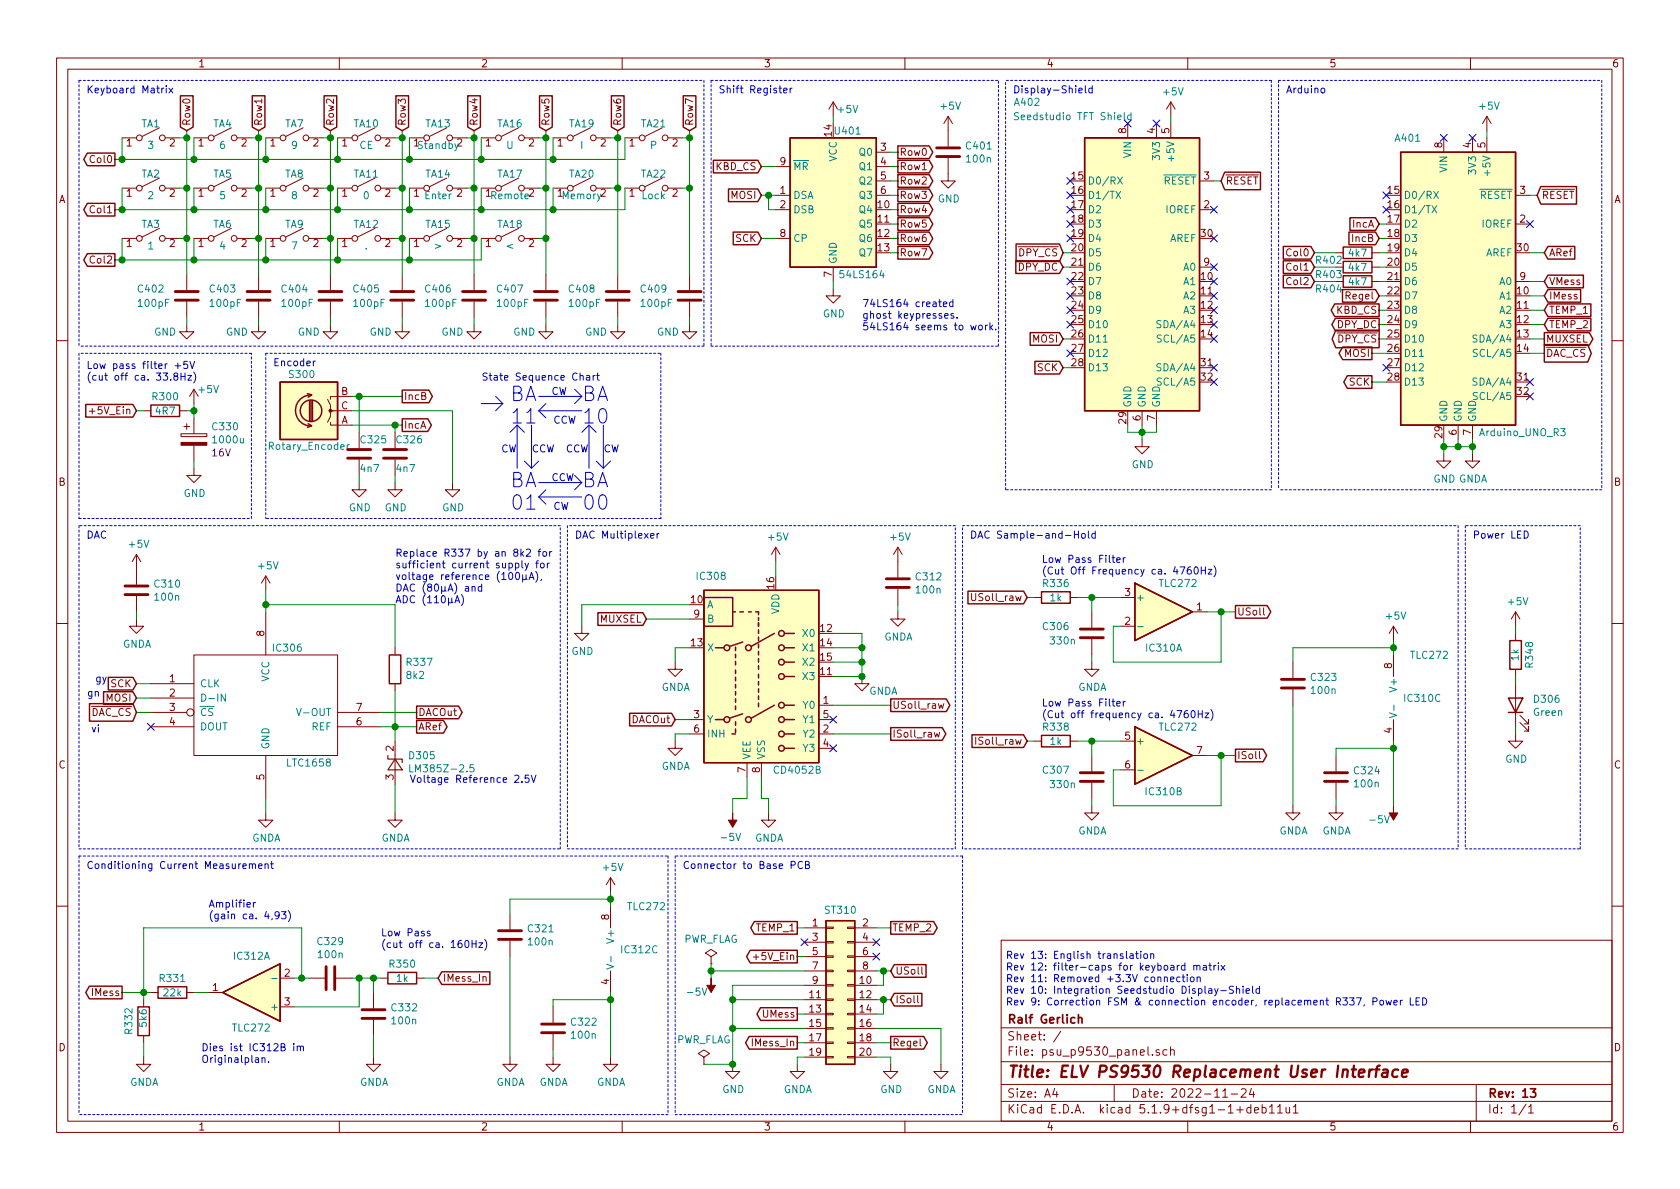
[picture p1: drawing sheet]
<svg xmlns="http://www.w3.org/2000/svg" width="297mm" height="210mm" viewBox="0 0 297 210" stroke-linecap="round" stroke-linejoin="round" font-family="sans-serif">
<defs><g id="words">
<g font-size="3.5" fill="#0000c2">
<text x="90.2" y="71">BA</text>
<text x="102.9" y="71">BA</text>
<text x="90.2" y="74.9">11</text>
<text x="102.9" y="74.9">10</text>
<text x="90.2" y="86.2">BA</text>
<text x="102.9" y="86.2">BA</text>
<text x="90.2" y="90.2">01</text>
<text x="102.9" y="90.2">00</text>
</g>
<text font-size="2.8" fill="#840000" x="178" y="190.5">Title: ELV PS9530 Replacement User Interface</text>
<g font-size="2.1" fill="#840000">
<text x="178" y="184">Sheet: /</text>
<text x="178" y="181">Ralf Gerlich</text>
<text x="178" y="186.7">File: psu_p9530_panel.sch</text>
<text x="178" y="196.9">KiCad E.D.A. kicad 5.1.9+dfsg1-1+deb11u1</text>
<text x="178" y="194.1">Size: A4</text>
<text x="200" y="194.1">Date: 2022-11-24</text>
<text x="263" y="194.1">Rev: 13</text>
<text x="263" y="196.9">Id: 1/1</text>
</g>
<g font-size="1.8" fill="#840000">
<text x="35" y="11.9">1</text>
<text x="85" y="11.9">2</text>
<text x="135" y="11.9">3</text>
<text x="185" y="11.9">4</text>
<text x="235" y="11.9">5</text>
<text x="285" y="11.9">6</text>
<text x="33.7" y="22.3" transform="rotate(-90 33.7 22.3)">Row0</text>
<text x="46.4" y="22.3" transform="rotate(-90 46.4 22.3)">Row1</text>
<text x="59.1" y="22.3" transform="rotate(-90 59.1 22.3)">Row2</text>
<text x="71.8" y="22.3" transform="rotate(-90 71.8 22.3)">Row3</text>
<text x="84.5" y="22.3" transform="rotate(-90 84.5 22.3)">Row4</text>
<text x="97.2" y="22.3" transform="rotate(-90 97.2 22.3)">Row5</text>
<text x="109.9" y="22.3" transform="rotate(-90 109.9 22.3)">Row6</text>
<text x="122.6" y="22.3" transform="rotate(-90 122.6 22.3)">Row7</text>
<text x="199.1" y="23.6" transform="rotate(-90 199.1 23.6)">8</text>
<text x="204.2" y="23.6" transform="rotate(-90 204.2 23.6)">4</text>
<text x="206.8" y="23.6" transform="rotate(-90 206.8 23.6)">5</text>
<text x="16.2" y="28.8">Col0</text>
<text x="22.4" y="25.9">1</text>
<text x="30" y="25.9">2</text>
<text x="35.1" y="25.9">1</text>
<text x="42.7" y="25.9">2</text>
<text x="47.8" y="25.9">1</text>
<text x="55.4" y="25.9">2</text>
<text x="60.5" y="25.9">1</text>
<text x="68.1" y="25.9">2</text>
<text x="85.9" y="25.9">1</text>
<text x="93.5" y="25.9">2</text>
<text x="98.6" y="25.9">1</text>
<text x="106.2" y="25.9">2</text>
<text x="111.3" y="25.9">1</text>
<text x="118.9" y="25.9">2</text>
<text x="137.9" y="29.2">9</text>
<text x="147.1" y="24.1" transform="rotate(-90 147.1 24.1)">14</text>
<text x="155.7" y="26.7">3</text>
<text x="155.7" y="29.2">4</text>
<text x="159" y="27.6">Row0</text>
<text x="255" y="26.1" transform="rotate(-90 255 26.1)">8</text>
<text x="260.1" y="26.1" transform="rotate(-90 260.1 26.1)">4</text>
<text x="262.6" y="26.1" transform="rotate(-90 262.6 26.1)">5</text>
<text x="10.4" y="35.9">A</text>
<text x="22.4" y="34.8">1</text>
<text x="30" y="34.8">2</text>
<text x="35.1" y="34.8">1</text>
<text x="42.7" y="34.8">2</text>
<text x="47.8" y="34.8">1</text>
<text x="55.4" y="34.8">2</text>
<text x="60.5" y="34.8">1</text>
<text x="68.1" y="34.8">2</text>
<text x="80.8" y="34.8">2</text>
<text x="111.3" y="34.8">1</text>
<text x="118.9" y="34.8">2</text>
<text x="126.6" y="30.1">KBD_CS</text>
<text x="129.3" y="35.2">MOSI</text>
<text x="137.9" y="34.3">1</text>
<text x="155.7" y="31.7">5</text>
<text x="155.7" y="34.3">6</text>
<text x="159" y="35.2">Row3</text>
<text x="159" y="32.6">Row2</text>
<text x="159" y="30.1">Row1</text>
<text x="189.5" y="31.7">15</text>
<text x="189.5" y="34.3">16</text>
<text x="212.9" y="31.7">3</text>
<text x="216.7" y="32.6">RESET</text>
<text x="245.4" y="34.3">15</text>
<text x="268.8" y="34.3">3</text>
<text x="272.6" y="35.2">RESET</text>
<text x="285.4" y="35.9">A</text>
<text x="16.2" y="37.7">Col1</text>
<text x="137.9" y="36.8">2</text>
<text x="137.9" y="41.9">8</text>
<text x="155.2" y="36.8">10</text>
<text x="155.2" y="39.4">11</text>
<text x="155.2" y="41.9">12</text>
<text x="159" y="40.3">Row5</text>
<text x="159" y="37.7">Row4</text>
<text x="189.5" y="36.8">17</text>
<text x="189.5" y="39.4">18</text>
<text x="189.5" y="41.9">19</text>
<text x="212.4" y="41.9">30</text>
<text x="212.9" y="36.8">2</text>
<text x="239.2" y="40.3">IncA</text>
<text x="245.4" y="36.8">16</text>
<text x="245.4" y="39.4">17</text>
<text x="245.4" y="41.9">18</text>
<text x="268.8" y="39.4">2</text>
<text x="16.2" y="46.6">Col2</text>
<text x="22.4" y="43.7">1</text>
<text x="30" y="43.7">2</text>
<text x="35.1" y="43.7">1</text>
<text x="42.7" y="43.7">2</text>
<text x="47.8" y="43.7">1</text>
<text x="55.4" y="43.7">2</text>
<text x="60.5" y="43.7">1</text>
<text x="68.1" y="43.7">2</text>
<text x="73.2" y="43.7">1</text>
<text x="80.8" y="43.7">2</text>
<text x="85.9" y="43.7">1</text>
<text x="93.5" y="43.7">2</text>
<text x="130.1" y="42.8">SCK</text>
<text x="155.2" y="44.4">13</text>
<text x="159" y="42.8">Row6</text>
<text x="159" y="45.3">Row7</text>
<text x="180" y="47.9">DPY_DC</text>
<text x="180.1" y="45.3">DPY_CS</text>
<text x="189.5" y="44.4">20</text>
<text x="189.5" y="47">21</text>
<text x="212.9" y="47">9</text>
<text x="227.8" y="45.3">Col0</text>
<text x="227.8" y="47.9">Col1</text>
<text x="239.2" y="42.8">IncB</text>
<text x="245.4" y="44.4">19</text>
<text x="245.4" y="47">20</text>
<text x="268.3" y="44.4">30</text>
<text x="273.8" y="45.3">ARef</text>
<text x="147.1" y="49" transform="rotate(-90 147.1 49)">7</text>
<text x="189.5" y="49.5">22</text>
<text x="189.5" y="52.1">23</text>
<text x="212.4" y="49.5">10</text>
<text x="212.4" y="52.1">11</text>
<text x="227.8" y="50.4">Col2</text>
<text x="238.2" y="53">Regel</text>
<text x="245.4" y="49.5">21</text>
<text x="245.4" y="52.1">22</text>
<text x="268.3" y="52.1">10</text>
<text x="268.8" y="49.5">9</text>
<text x="273.8" y="53">IMess</text>
<text x="273.8" y="50.4">VMess</text>
<text x="189.5" y="54.6">24</text>
<text x="189.5" y="57.1">25</text>
<text x="189.5" y="59.7">26</text>
<text x="212.4" y="54.6">12</text>
<text x="212.4" y="57.1">13</text>
<text x="212.4" y="59.7">14</text>
<text x="236.3" y="55.5">KBD_CS</text>
<text x="236.4" y="58">DPY_DC</text>
<text x="245.4" y="54.6">23</text>
<text x="245.4" y="57.1">24</text>
<text x="245.4" y="59.7">25</text>
<text x="268.3" y="54.6">11</text>
<text x="268.3" y="57.1">12</text>
<text x="268.3" y="59.7">13</text>
<text x="273.8" y="55.5">TEMP_1</text>
<text x="273.8" y="58">TEMP_2</text>
<text x="182.7" y="60.6">MOSI</text>
<text x="183.4" y="65.7">SCK</text>
<text x="189.5" y="62.2">27</text>
<text x="189.5" y="64.8">28</text>
<text x="212.4" y="64.8">31</text>
<text x="236.5" y="60.6">DPY_CS</text>
<text x="237.8" y="63.1">MOSI</text>
<text x="245.4" y="62.2">26</text>
<text x="245.4" y="64.8">27</text>
<text x="268.3" y="62.2">14</text>
<text x="273.3" y="63.1">DAC_CS</text>
<text x="273.3" y="60.6">MUXSEL</text>
<text x="60.3" y="69.8">B</text>
<text x="71.4" y="70.7">IncB</text>
<text x="212.4" y="67.3">32</text>
<text x="238.6" y="68.2">SCK</text>
<text x="245.4" y="67.3">28</text>
<text x="268.3" y="67.3">31</text>
<text x="268.3" y="69.8">32</text>
<text x="16.4" y="73.3">+5V_Ein</text>
<text x="60.3" y="74.9">A</text>
<text x="60.3" y="72.4">C</text>
<text x="71.4" y="75.8">IncA</text>
<text x="199.1" y="74.9" transform="rotate(-90 199.1 74.9)">29</text>
<text x="201.7" y="74.4" transform="rotate(-90 201.7 74.4)">6</text>
<text x="204.2" y="74.4" transform="rotate(-90 204.2 74.4)">7</text>
<text x="255" y="77.4" transform="rotate(-90 255 77.4)">29</text>
<text x="257.6" y="76.9" transform="rotate(-90 257.6 76.9)">6</text>
<text x="260.1" y="76.9" transform="rotate(-90 260.1 76.9)">7</text>
<text x="10.4" y="85.9">B</text>
<text x="285.4" y="85.9">B</text>
<text x="122.2" y="106.7">10</text>
<text x="136.9" y="104.1" transform="rotate(-90 136.9 104.1)">16</text>
<text x="172.3" y="106.3">USoll_raw</text>
<text x="198.9" y="105.4">3</text>
<text x="211.6" y="107.9">1</text>
<text x="46.7" y="112.5" transform="rotate(-90 46.7 112.5)">8</text>
<text x="106.1" y="110.1">MUXSEL</text>
<text x="122.7" y="109.2">9</text>
<text x="145.1" y="111.8">12</text>
<text x="198.9" y="110.5">2</text>
<text x="218.7" y="108.8">USoll</text>
<text x="122.2" y="114.3">13</text>
<text x="145.1" y="119.4">11</text>
<text x="145.1" y="114.3">14</text>
<text x="145.1" y="116.8">15</text>
<text x="246.1" y="118.2" transform="rotate(-90 246.1 118.2)">8</text>
<text x="18.8" y="124.1">MOSI</text>
<text x="19.6" y="121.5">SCK</text>
<text x="30" y="120.6">1</text>
<text x="30" y="123.2">2</text>
<text x="30" y="125.7">3</text>
<text x="63" y="125.7">7</text>
<text x="145.6" y="124.5">1</text>
<text x="157.7" y="125.3">USoll_raw</text>
<text x="16.1" y="126.6">DAC_CS</text>
<text x="30" y="128.3">4</text>
<text x="63" y="128.3">6</text>
<text x="73.9" y="126.6">DACOut</text>
<text x="73.9" y="129.2">ARef</text>
<text x="111.7" y="127.9">DACOut</text>
<text x="122.7" y="127">3</text>
<text x="122.7" y="129.5">6</text>
<text x="145.6" y="129.5">2</text>
<text x="145.6" y="127">5</text>
<text x="157.7" y="130.4">ISoll_raw</text>
<text x="173.1" y="131.7">ISoll_raw</text>
<text x="198.9" y="130.8">5</text>
<text x="246.1" y="129.6" transform="rotate(-90 246.1 129.6)">4</text>
<text x="10.4" y="135.9">C</text>
<text x="46.7" y="137.9" transform="rotate(-90 46.7 137.9)">5</text>
<text x="69.6" y="137.9" transform="rotate(-90 69.6 137.9)">3</text>
<text x="69.6" y="132.8" transform="rotate(-90 69.6 132.8)">2</text>
<text x="131.8" y="136.6" transform="rotate(-90 131.8 136.6)">7</text>
<text x="134.4" y="136.6" transform="rotate(-90 134.4 136.6)">8</text>
<text x="145.6" y="132.1">4</text>
<text x="198.9" y="135.9">6</text>
<text x="211.6" y="133.3">7</text>
<text x="218.7" y="134.2">ISoll</text>
<text x="285.4" y="135.9">C</text>
<text x="107.7" y="162.7" transform="rotate(-90 107.7 162.7)">8</text>
<text x="133.8" y="164.7">TEMP_1</text>
<text x="143.7" y="163.8">1</text>
<text x="143.7" y="166.4">3</text>
<text x="152.6" y="163.8">2</text>
<text x="152.6" y="166.4">4</text>
<text x="157.7" y="164.7">TEMP_2</text>
<text x="50.3" y="172.7">2</text>
<text x="78.3" y="173.6">IMess_In</text>
<text x="133.8" y="169.8">+5V_Ein</text>
<text x="143.7" y="168.9">5</text>
<text x="143.7" y="171.4">7</text>
<text x="143.7" y="174">9</text>
<text x="152.1" y="174">10</text>
<text x="152.6" y="168.9">6</text>
<text x="152.6" y="171.4">8</text>
<text x="158.3" y="172.3">USoll</text>
<text x="16.4" y="176.1">IMess</text>
<text x="37.6" y="175.3">1</text>
<text x="50.3" y="177.8">3</text>
<text x="107.7" y="174.1" transform="rotate(-90 107.7 174.1)">4</text>
<text x="135" y="180">UMess</text>
<text x="143.2" y="176.5">11</text>
<text x="143.2" y="179.1">13</text>
<text x="152.1" y="176.5">12</text>
<text x="152.1" y="179.1">14</text>
<text x="158.3" y="177.4">ISoll</text>
<text x="10.4" y="185.9">D</text>
<text x="133.2" y="185">IMess_In</text>
<text x="143.2" y="181.6">15</text>
<text x="143.2" y="184.1">17</text>
<text x="152.1" y="181.6">16</text>
<text x="152.1" y="184.1">18</text>
<text x="157.7" y="185">Regel</text>
<text x="285.4" y="185.9">D</text>
<text x="143.2" y="186.7">19</text>
<text x="152.1" y="186.7">20</text>
<text x="35" y="199.9">1</text>
<text x="85" y="199.9">2</text>
<text x="135" y="199.9">3</text>
<text x="185" y="199.9">4</text>
<text x="235" y="199.9">5</text>
<text x="285" y="199.9">6</text>
</g>
<g font-size="1.8" fill="#0000c2">
<text x="15.2" y="16.5">Keyboard Matrix</text>
<text x="127" y="16.5">Shift Register</text>
<text x="179.1" y="16.5">Display-Shield</text>
<text x="227.3" y="16.5">Arduino</text>
<text x="152.4" y="54.3">74LS164 created</text>
<text x="152.4" y="56.4">ghost keypresses.</text>
<text x="152.4" y="58.4">54LS164 seems to work.</text>
<text x="15.2" y="65.2">Low pass filter +5V</text>
<text x="48.3" y="64.8">Encoder</text>
<text x="15.2" y="67.3">(cut off ca. 33.8Hz)</text>
<text x="85.1" y="67.3">State Sequence Chart</text>
<text x="97.4" y="69.8">CW</text>
<text x="97.8" y="74.9">CCW</text>
<text x="88.5" y="80">CW</text>
<text x="94" y="80">CCW</text>
<text x="99.9" y="80">CCW</text>
<text x="106.7" y="80">CW</text>
<text x="97.4" y="85.1">CCW</text>
<text x="15.2" y="95.2">DAC</text>
<text x="97.8" y="90.2">CW</text>
<text x="101.6" y="95.2">DAC Multiplexer</text>
<text x="171.4" y="95.2">DAC Sample-and-Hold</text>
<text x="260.3" y="95.2">Power LED</text>
<text x="69.8" y="98.4">Replace R337 by an 8k2 for</text>
<text x="69.8" y="100.5">sufficient current supply for</text>
<text x="184.1" y="99.5">Low Pass Filter</text>
<text x="184.1" y="101.6">(Cut Off Frequency ca. 4760Hz)</text>
<text x="69.8" y="102.6">voltage reference (100µA),</text>
<text x="69.8" y="104.6">DAC (80µA) and</text>
<text x="69.8" y="106.7">ADC (110µA)</text>
<text x="15.6" y="123.2">gn</text>
<text x="17" y="120.6">gy</text>
<text x="184.1" y="124.9">Low Pass Filter</text>
<text x="16.3" y="129.5">vi</text>
<text x="184.1" y="127">(Cut off frequency ca. 4760Hz)</text>
<text x="72.4" y="138.4">Voltage Reference 2.5V</text>
<text x="15.2" y="153.7">Conditioning Current Measurement</text>
<text x="120.6" y="153.7">Connector to Base PCB</text>
<text x="36.8" y="160.5">Amplifier</text>
<text x="36.8" y="162.6">(gain ca. 4,93)</text>
<text x="67.3" y="165.6">Low Pass</text>
<text x="67.3" y="167.6">(cut off ca. 160Hz)</text>
<text x="177.8" y="169.6">Rev 13: English translation</text>
<text x="177.8" y="171.6">Rev 12: filter-caps for keyboard matrix</text>
<text x="177.8" y="173.7">Rev 11: Removed +3.3V connection</text>
<text x="177.8" y="175.7">Rev 10: Integration Seedstudio Display-Shield</text>
<text x="177.8" y="177.8">Rev 9: Correction FSM &amp; connection encoder, replacement R337, Power LED</text>
<text x="35.6" y="185.9">Dies ist IC312B im</text>
<text x="35.6" y="188">Originalplan.</text>
</g>
<g font-size="1.8" fill="#008484">
<text x="205.8" y="16.9">+5V</text>
<text x="25" y="22.5">TA1</text>
<text x="37.7" y="22.5">TA4</text>
<text x="50.4" y="22.5">TA7</text>
<text x="62.6" y="22.5">TA10</text>
<text x="75.3" y="22.5">TA13</text>
<text x="88" y="22.5">TA16</text>
<text x="100.7" y="22.5">TA19</text>
<text x="113.4" y="22.5">TA21</text>
<text x="147.8" y="23.8">U401</text>
<text x="148.3" y="20">+5V</text>
<text x="166.4" y="19.4">+5V</text>
<text x="179.5" y="18.7">A402</text>
<text x="180.2" y="21.3">Seedstudio TFT Shield</text>
<text x="261.7" y="19.4">+5V</text>
<text x="26.2" y="26.3">3</text>
<text x="38.9" y="26.3">6</text>
<text x="51.6" y="26.3">9</text>
<text x="63.6" y="26.3">CE</text>
<text x="73.2" y="25.9">1Standby 2</text>
<text x="89.5" y="26.3">U</text>
<text x="102.6" y="26.3">I</text>
<text x="115" y="26.3">P</text>
<text x="148" y="28.6" transform="rotate(-90 148 28.6)">VCC</text>
<text x="152.1" y="27.6">Q0</text>
<text x="171" y="26.4">C401</text>
<text x="171" y="28.7">100n</text>
<text x="200" y="27.8" transform="rotate(-90 200 27.8)">VIN</text>
<text x="205.1" y="28" transform="rotate(-90 205.1 28)">3V3</text>
<text x="207.6" y="28.1" transform="rotate(-90 207.6 28.1)">+5V</text>
<text x="246.8" y="25.1">A401</text>
<text x="25" y="31.4">TA2</text>
<text x="26.2" y="35.2">2</text>
<text x="37.7" y="31.4">TA5</text>
<text x="38.9" y="35.2">5</text>
<text x="50.4" y="31.4">TA8</text>
<text x="51.6" y="35.2">8</text>
<text x="62.6" y="31.4">TA11</text>
<text x="64.3" y="35.2">0</text>
<text x="73.2" y="34.8">1 Enter</text>
<text x="75.3" y="31.4">TA14</text>
<text x="85.9" y="34.8">1Remote 2</text>
<text x="88" y="31.4">TA17</text>
<text x="98.6" y="34.8">1Memory 2</text>
<text x="100.7" y="31.4">TA20</text>
<text x="113.4" y="31.4">TA22</text>
<text x="113.5" y="35.2">Lock</text>
<text x="140.2" y="35.2">DSA</text>
<text x="140.2" y="30.1">MR</text>
<text x="152.1" y="30.1">Q1</text>
<text x="152.1" y="32.6">Q2</text>
<text x="152.1" y="35.2">Q3</text>
<text x="165.8" y="35.8">GND</text>
<text x="192.3" y="32.6">D0/RX</text>
<text x="192.3" y="35.2">D1/TX</text>
<text x="205.7" y="32.6">RESET</text>
<text x="248.2" y="35.2">D0/RX</text>
<text x="255.9" y="30.4" transform="rotate(-90 255.9 30.4)">VIN</text>
<text x="261" y="30.6" transform="rotate(-90 261 30.6)">3V3</text>
<text x="261.6" y="35.2">RESET</text>
<text x="263.5" y="30.6" transform="rotate(-90 263.5 30.6)">+5V</text>
<text x="25" y="40.3">TA3</text>
<text x="37.7" y="40.3">TA6</text>
<text x="50.4" y="40.3">TA9</text>
<text x="62.6" y="40.3">TA12</text>
<text x="75.3" y="40.3">TA15</text>
<text x="88" y="40.3">TA18</text>
<text x="140.2" y="37.7">DSB</text>
<text x="152.1" y="37.7">Q4</text>
<text x="152.1" y="40.3">Q5</text>
<text x="192.3" y="37.7">D2</text>
<text x="192.3" y="40.3">D3</text>
<text x="206.2" y="37.7">IOREF</text>
<text x="248.2" y="37.7">D1/TX</text>
<text x="248.2" y="40.3">D2</text>
<text x="262.1" y="40.3">IOREF</text>
<text x="26.2" y="44.1">1</text>
<text x="38.9" y="44.1">4</text>
<text x="51.6" y="44.1">7</text>
<text x="64.5" y="44.1">.</text>
<text x="77" y="44.1">&gt;</text>
<text x="89.7" y="44.1">&lt;</text>
<text x="140.2" y="42.8">CP</text>
<text x="148" y="46.7" transform="rotate(-90 148 46.7)">GND</text>
<text x="152.1" y="42.8">Q6</text>
<text x="152.1" y="45.3">Q7</text>
<text x="192.3" y="42.8">D4</text>
<text x="192.3" y="45.3">D5</text>
<text x="192.3" y="47.9">D6</text>
<text x="206.8" y="42.8">AREF</text>
<text x="209.3" y="47.9">A0</text>
<text x="232.8" y="46.7">R402</text>
<text x="238.6" y="47.9">4k7</text>
<text x="238.6" y="45.4">4k7</text>
<text x="248.2" y="42.8">D3</text>
<text x="248.2" y="45.3">D4</text>
<text x="248.2" y="47.9">D5</text>
<text x="262.6" y="45.3">AREF</text>
<text x="24.5" y="51.7">C402</text>
<text x="37.2" y="51.7">C403</text>
<text x="49.9" y="51.7">C404</text>
<text x="62.6" y="51.7">C405</text>
<text x="75.3" y="51.7">C406</text>
<text x="88" y="51.7">C407</text>
<text x="100.7" y="51.7">C408</text>
<text x="113.4" y="51.7">C409</text>
<text x="148.8" y="49.2">54LS164</text>
<text x="192.3" y="50.4">D7</text>
<text x="192.3" y="53">D8</text>
<text x="209.3" y="50.4">A1</text>
<text x="209.3" y="53">A2</text>
<text x="232.8" y="51.7">R404</text>
<text x="232.8" y="49.2">R403</text>
<text x="238.6" y="50.5">4k7</text>
<text x="248.2" y="50.4">D6</text>
<text x="248.2" y="53">D7</text>
<text x="265.2" y="53">A1</text>
<text x="265.2" y="50.4">A0</text>
<text x="24.6" y="54.3">100pF</text>
<text x="27.3" y="59.4">GND</text>
<text x="37.3" y="54.3">100pF</text>
<text x="40" y="59.4">GND</text>
<text x="50" y="54.3">100pF</text>
<text x="52.7" y="59.4">GND</text>
<text x="62.7" y="54.3">100pF</text>
<text x="65.4" y="59.4">GND</text>
<text x="75.4" y="54.3">100pF</text>
<text x="78.1" y="59.4">GND</text>
<text x="88.1" y="54.3">100pF</text>
<text x="90.8" y="59.4">GND</text>
<text x="100.8" y="54.3">100pF</text>
<text x="103.5" y="59.4">GND</text>
<text x="113.5" y="54.3">100pF</text>
<text x="116.2" y="59.4">GND</text>
<text x="145.5" y="56.1">GND</text>
<text x="192.3" y="55.5">D9</text>
<text x="192.3" y="58">D10</text>
<text x="205.1" y="58">SDA/A4</text>
<text x="209.3" y="55.5">A3</text>
<text x="248.2" y="55.5">D8</text>
<text x="248.2" y="58">D9</text>
<text x="265.2" y="55.5">A2</text>
<text x="265.2" y="58">A3</text>
<text x="192.3" y="60.6">D11</text>
<text x="192.3" y="63.1">D12</text>
<text x="192.3" y="65.7">D13</text>
<text x="205.1" y="65.7">SDA/A4</text>
<text x="205.3" y="60.6">SCL/A5</text>
<text x="248.2" y="60.6">D10</text>
<text x="248.2" y="63.1">D11</text>
<text x="248.2" y="65.7">D12</text>
<text x="261" y="60.6">SDA/A4</text>
<text x="261.2" y="63.1">SCL/A5</text>
<text x="27.1" y="70.8">R300</text>
<text x="35.2" y="69.5">+5V</text>
<text x="51.3" y="66.8">S300</text>
<text x="205.3" y="68.2">SCL/A5</text>
<text x="248.2" y="68.2">D13</text>
<text x="261" y="68.2">SDA/A4</text>
<text x="261.2" y="70.7">SCL/A5</text>
<text x="27.6" y="73.3">4R7</text>
<text x="37.7" y="76.1">C330</text>
<text x="200" y="72.1" transform="rotate(-90 200 72.1)">GND</text>
<text x="202.6" y="72.1" transform="rotate(-90 202.6 72.1)">GND</text>
<text x="205.1" y="72.1" transform="rotate(-90 205.1 72.1)">GND</text>
<text x="255.9" y="74.7" transform="rotate(-90 255.9 74.7)">GND</text>
<text x="258.4" y="74.7" transform="rotate(-90 258.4 74.7)">GND</text>
<text x="261" y="74.7" transform="rotate(-90 261 74.7)">GND</text>
<text x="261.8" y="77.1">Arduino_UNO_R3</text>
<text x="37.9" y="78.4">1000u</text>
<text x="47.8" y="79.5">Rotary_Encoder</text>
<text x="63.8" y="83.5">4n7</text>
<text x="63.9" y="78.4">C325</text>
<text x="70.2" y="83.5">4n7</text>
<text x="70.3" y="78.4">C326</text>
<text x="200.1" y="82.8">GND</text>
<text x="32.5" y="87.9">GND</text>
<text x="253.4" y="85.3">GND GNDA</text>
<text x="61.7" y="90.4">GND</text>
<text x="68" y="90.4">GND</text>
<text x="78.2" y="90.4">GND</text>
<text x="135.9" y="95.6">+5V</text>
<text x="157.5" y="95.6">+5V</text>
<text x="22.9" y="96.9">+5V</text>
<text x="45.8" y="100.7">+5V</text>
<text x="27.5" y="103.9">C310</text>
<text x="27.5" y="106.2">100n</text>
<text x="123.4" y="102.5">IC308</text>
<text x="125" y="107.6">A</text>
<text x="162.1" y="102.6">C312</text>
<text x="162.1" y="104.9">100n</text>
<text x="184.6" y="103.8">R336</text>
<text x="185.7" y="106.3">1k</text>
<text x="200.8" y="106.3">+</text>
<text x="205.1" y="103.8">TLC272</text>
<text x="266.8" y="107">+5V</text>
<text x="125" y="110.1">B</text>
<text x="137.8" y="108.6" transform="rotate(-90 137.8 108.6)">VDD</text>
<text x="142.1" y="112.6">X0</text>
<text x="156.3" y="113.3">GNDA</text>
<text x="184.6" y="111.4">C306</text>
<text x="185.9" y="114">330n</text>
<text x="245.2" y="109.6">+5V</text>
<text x="21.7" y="114.5">GNDA</text>
<text x="48.4" y="115.2">IC306</text>
<text x="72" y="117.7">R337</text>
<text x="101" y="115.8">GND</text>
<text x="125" y="115.2">X</text>
<text x="142.1" y="115.2">X1</text>
<text x="142.1" y="117.7">X2</text>
<text x="202.7" y="115.2">IC310A</text>
<text x="249.5" y="116.5">TLC272</text>
<text x="268.5" y="116.8" transform="rotate(-90 268.5 116.8)">1k</text>
<text x="271.1" y="117.9" transform="rotate(-90 271.1 117.9)">R348</text>
<text x="35.3" y="121.5">CLK</text>
<text x="35.3" y="124.1">D-IN</text>
<text x="47.6" y="120.6" transform="rotate(-90 47.6 120.6)">VCC</text>
<text x="72" y="120.1">8k2</text>
<text x="116.9" y="122.2">GNDA</text>
<text x="142.1" y="125.3">Y0</text>
<text x="142.1" y="120.3">X3</text>
<text x="153.6" y="122.9">GNDA</text>
<text x="190.6" y="122.2">GNDA</text>
<text x="231.9" y="120.4">C323</text>
<text x="232" y="122.7">100n</text>
<text x="247" y="122" transform="rotate(-90 247 122)">V+</text>
<text x="248.5" y="124.1">IC310C</text>
<text x="271.4" y="124.3">D306</text>
<text x="35.3" y="126.6">CS</text>
<text x="35.3" y="129.2">DOUT</text>
<text x="53.2" y="126.6">V-OUT</text>
<text x="55.1" y="129.2">REF</text>
<text x="125" y="127.9">Y</text>
<text x="125" y="130.4">INH</text>
<text x="142.1" y="130.4">Y2</text>
<text x="142.1" y="127.9">Y1</text>
<text x="184.6" y="129.2">R338</text>
<text x="185.7" y="131.7">1k</text>
<text x="200.8" y="131.7">+</text>
<text x="205.1" y="129.2">TLC272</text>
<text x="271.2" y="126.6">Green</text>
<text x="47.6" y="132.6" transform="rotate(-90 47.6 132.6)">GND</text>
<text x="50.9" y="135.6">LTC1658</text>
<text x="72.5" y="134.3">D305</text>
<text x="73.3" y="136.6">LM385Z-2.5</text>
<text x="116.9" y="136.1">GNDA</text>
<text x="132.7" y="134.4" transform="rotate(-90 132.7 134.4)">VEE</text>
<text x="135.3" y="134.4" transform="rotate(-90 135.3 134.4)">VSS</text>
<text x="137.1" y="136.8">CD4052B</text>
<text x="142.1" y="133">Y3</text>
<text x="184.6" y="136.8">C307</text>
<text x="239.5" y="136.9">C324</text>
<text x="266.1" y="134.9">GND</text>
<text x="185.9" y="139.4">330n</text>
<text x="202.7" y="140.6">IC310B</text>
<text x="239.6" y="139.2">100n</text>
<text x="44.5" y="148.8">GNDA</text>
<text x="67.4" y="148.8">GNDA</text>
<text x="127.8" y="148.7">-5V</text>
<text x="133.4" y="148.8">GNDA</text>
<text x="190.6" y="147.6">GNDA</text>
<text x="226.1" y="147.6">GNDA</text>
<text x="233.8" y="147.6">GNDA</text>
<text x="242.5" y="145.6">-5V</text>
<text x="106.7" y="154">+5V</text>
<text x="111.1" y="161">TLC272</text>
<text x="146" y="161.6">ST310</text>
<text x="56.3" y="167.1">C329</text>
<text x="93.5" y="164.9">C321</text>
<text x="93.5" y="167.2">100n</text>
<text x="108.6" y="166.4" transform="rotate(-90 108.6 166.4)">V+</text>
<text x="120.8" y="166.7">PWR_FLAG</text>
<text x="28.4" y="173.7">R331</text>
<text x="41.5" y="169.7">IC312A</text>
<text x="56.4" y="169.4">100n</text>
<text x="69" y="171.1">R350</text>
<text x="70.2" y="173.7">1k</text>
<text x="110" y="168.6">IC312C</text>
<text x="29" y="176.2">22k</text>
<text x="48.4" y="178.7">+</text>
<text x="69.4" y="178.8">C332</text>
<text x="121.8" y="176.1">-5V</text>
<text x="23.4" y="182.7" transform="rotate(-90 23.4 182.7)">R332</text>
<text x="26" y="181.5" transform="rotate(-90 26 181.5)">5k6</text>
<text x="41.2" y="182.4">TLC272</text>
<text x="69.4" y="181.1">100n</text>
<text x="101.1" y="181.4">C322</text>
<text x="101.2" y="183.7">100n</text>
<text x="119.5" y="184.5">PWR_FLAG</text>
<text x="22.9" y="192">GNDA</text>
<text x="63.6" y="192">GNDA</text>
<text x="87.7" y="192">GNDA</text>
<text x="95.3" y="192">GNDA</text>
<text x="105.5" y="192">GNDA</text>
<text x="127.7" y="193.3">GND</text>
<text x="138.5" y="193.3">GNDA</text>
<text x="155.7" y="193.3">GND</text>
<text x="163.9" y="193.3">GNDA</text>
</g>
<text font-size="1.8" fill="#840084" x="37.5" y="80.7">16V</text>
</g></defs>
<g fill="none" stroke="#840000" stroke-width=".18">
<path d="M10 10.3h277v189.9h-277zM12 12.2h273v186.1h-273zM46.3 17.5v.7M60 10.3v1.9M110 10.3v1.9M147.3 18v2.6M147.3 18l-.7 1.3M147.3 18l.8 1.3M160 10.3v1.9M207 18l-.8 1.3M207 18v2.6M207 18l.8 1.3"/>
<path d="M210 10.3v1.9M260 10.3v1.9M21.6 24.4h2.5M21.6 33.3h2.5M28.2 31.5l-3.1 1.5M28.2 22.6l-3.1 1.5M29.2 24.4h2.5M29.2 33.3h2.5M34.3 24.4h2.5M34.3 33.3h2.5M40.9 31.5l-3.1 1.5M40.9 22.6l-3.1 1.5"/>
<path d="M41.9 24.4h2.5M41.9 33.3h2.5M47 24.4h2.5M47 33.3h2.5M53.6 31.5l-3.1 1.5M53.6 22.6l-3.1 1.5M54.6 24.4h2.5M54.6 33.3h2.5M59.7 24.4h2.5M59.7 33.3h2.5M66.3 31.5l-3.1 1.5M66.3 22.6l-3.1 1.5"/>
<path d="M67.3 24.4h2.5M67.3 33.3h2.5M72.4 24.4h2.5M72.4 33.3h2.5M79 22.6l-3.1 1.5M79 31.5l-3.1 1.5M80 24.4h2.5M80 33.3h2.5M85.1 24.4h2.5M85.1 33.3h2.5M91.7 22.6l-3.1 1.5M91.7 31.5l-3.1 1.5"/>
<path d="M92.7 24.4h2.5M92.7 33.3h2.5M97.8 24.4h2.5M97.8 33.3h2.5M104.4 22.6l-3.1 1.5M104.4 31.5l-3.1 1.5M105.4 24.4h2.5M105.4 33.3h2.5M110.5 24.4h2.5M110.5 33.3h2.5M117.1 22.6l-3.1 1.5M117.1 31.5l-3.1 1.5"/>
<path d="M118.1 24.4h2.5M118.1 33.3h2.5M137.2 34.5h2.5M137.2 37.1h2.5M137.2 29.5h2.5M154.9 34.5h2.6M154.9 26.9h2.6M154.9 29.5h2.6M154.9 32h2.6M167.6 27.9v4.1h1.3l-1.3 1.3-1.2-1.3h1.2M167.6 20.6l-.7 1.2M167.6 20.6v5.3"/>
<path d="M167.6 20.6l.8 1.2M199.4 21.8v2.6M204.5 21.8v2.6M207 21.8v2.6M212.1 37.1h2.5M212.1 32h2.5M255.3 24.4v2.5M260.3 24.4v2.5M262.9 20.6v2.5M262.9 24.4v2.5M262.9 20.6l-.8 1.2M262.9 20.6l.8 1.2"/>
<path d="M268 39.6h2.5M268 34.5h2.5M21.6 42.2h2.5M28.2 40.4l-3.1 1.5M29.2 42.2h2.5M33 57.4v1.3h1.3l-1.3 1.2-1.3-1.2h1.3M33 48.5v2.8M33 53.3v2.8M34.3 42.2h2.5M40.9 40.4l-3.1 1.5M41.9 42.2h2.5M45.7 57.4v1.3h1.3l-1.3 1.2-1.3-1.2h1.3"/>
<path d="M45.7 48.5v2.8M45.7 53.3v2.8M47 42.2h2.5M53.6 40.4l-3.1 1.5M54.6 42.2h2.5M58.4 57.4v1.3h1.3l-1.3 1.2-1.3-1.2h1.3M58.4 48.5v2.8M58.4 53.3v2.8M59.7 42.2h2.5M66.3 40.4l-3.1 1.5M67.3 42.2h2.5M71.1 57.4v1.3h1.3l-1.3 1.2-1.3-1.2h1.3"/>
<path d="M71.1 48.5v2.8M71.1 53.3v2.8M72.4 42.2h2.5M79 40.4l-3.1 1.5M80 42.2h2.5M83.8 57.4v1.3h1.3l-1.3 1.2-1.3-1.2h1.3M83.8 48.5v2.8M83.8 53.3v2.8M85.1 42.2h2.5M91.7 40.4l-3.1 1.5M92.7 42.2h2.5M96.5 57.4v1.3h1.3l-1.3 1.2-1.3-1.2h1.3"/>
<path d="M96.5 48.5v2.8M96.5 53.3v2.8M109.2 57.4v1.3h1.3l-1.3 1.2-1.3-1.2h1.3M109.2 48.5v2.8M109.2 53.3v2.8M121.9 57.4v1.3h1.3l-1.3 1.2-1.3-1.2h1.3M121.9 48.5v2.8M121.9 53.3v2.8M137.2 42.2h2.5M147.3 51v1.3h1.3l-1.3 1.3-1.3-1.3h1.3M147.3 47.2v2.6M212.1 47.2h2.5"/>
<path d="M236.2 44.7h1.3M242.6 49.8h1.2M242.6 47.2h1.2M242.6 44.7h1.2M268 49.8h2.5M10 60.2h2M15.8 72.7h1M25.4 72.6h1.3M31.7 72.6h1.3M32 76.7h4.6v.5h-4.6zM32.5 75.4h1M33 74.9v1"/>
<path d="M34.3 68.8v2.6M34.3 73.9v2.8M34.3 78.7v2.8M34.3 68.8l-.8 1.3M34.3 68.8l.8 1.3M57.9 70.6l.5 1v1h3.8M58.4 74.7v.5h3.8M58.9 72.6h-.5v1.1l-.5 1M62.2 70.1h-3.8v.5M63.5 76.4v2.8M69.8 76.4v2.8M201.9 77.7v1.3h1.3l-1.3 1.3-1.2-1.3h1.2"/>
<path d="M201.9 72.6v2.6M204.5 72.6v2.6M257.8 75.2v2.5M260.3 75.2v2.5M285 60.2h2M24.1 98v5.4M24.1 98l-.7 1.3M24.1 98l.8 1.3M34.3 82.8v1.3h1.3l-1.3 1.2-1.3-1.2h1.3M63.5 85.3v1.3h1.3l-1.3 1.3-1.3-1.3h1.3M63.5 81.3v2.8M69.8 85.3v1.3h1.3l-1.3 1.3-1.2-1.3h1.2"/>
<path d="M69.8 81.3v2.8M80 85.3v1.3h1.3l-1.3 1.3-1.3-1.3h1.3M137.2 96.8l-.8 1.2M137.2 96.8v2.5M137.2 96.8l.7 1.2M158.7 96.8v5.3M158.7 96.8l-.7 1.2M158.7 96.8l.8 1.2M255.3 80.3v1.2h1.2l-1.2 1.3-1.3-1.3h1.3M260.3 80.3v1.2h1.3l-1.3 1.3-1.2-1.3h1.2M10 110.3h2M24.1 109.5v1.2h1.3l-1.3 1.3-1.2-1.3h1.2"/>
<path d="M24.1 105.4v2.8M34.3 115.8h25.4v17.8h-25.4zM47 101.8l-.8 1.3M47 101.8v2.6M47 108.2v7.6M47 101.8l.8 1.3M69.8 114.5v1.3M102.9 110.7v1.3h1.2l-1.2 1.3-1.3-1.3h1.3M119.4 117.1v1.3h1.2l-1.2 1.2-1.3-1.2h1.3M121.9 109.5h2.6M152.4 119.6v1.3h1.3l-1.3 1.3-1.3-1.3h1.3M158.7 108.2v1.3h1.3l-1.3 1.2-1.2-1.2h1.2"/>
<path d="M158.7 104.1v2.8M171.8 104.9v1.1l.2 .2h.4l.1-.2v-1.1M182.9 105.7h1.2M189.2 105.7h1.3M193 117.1v1.3h1.3l-1.3 1.2-1.2-1.2h1.2M193 108.2v2.8M193 113v2.8M198.1 110.7h2.6M198.1 105.7h2.6M210.8 108.2h2.6M223.4 107.5v1.1l.2 .2M228.6 117.1v2.8"/>
<path d="M246.4 110.7v2.6M246.4 115.8v3.8M246.4 110.7l-.8 1.3M246.4 110.7l.7 1.3M268 108.2v2.5M268 112v1.3M268 118.4v1.2M268 108.2l-.8 1.3M268 108.2l.7 1.3M285 110.3h2M26.7 120.9h7.6M26.7 123.4h7.6"/>
<path d="M26.7 126h6.3M26.7 128.5h7.6M47 133.6v7.6M59.7 126h7.6M59.7 128.5h7.6M69.8 131.1v7.6M69.8 120.9v1.3M119.4 131.1v1.2h1.2l-1.2 1.3-1.3-1.3h1.3M121.9 129.8h2.6M121.9 127.2h2.6M132.1 134.9v2.5M134.6 134.9v2.5"/>
<path d="M144.8 124.7h2.5M144.8 129.8h2.5M144.8 127.2h2.5M144.8 132.3h2.5M165.2 129.5l.2 .8 .3-.6 .2 .6 .2-.8M165.9 124.4l.2 .9 .3-.6 .2 .6 .3-.9M172.5 130.3v1.3M182.9 131.1h1.2M189.2 131.1h1.3M193 133.6v2.8M193 138.4v2.8M198.1 131.1h2.6"/>
<path d="M198.1 136.1h2.6M210.8 133.6h2.6M222.7 132.9v1.1l.2 .2M228.6 121.9v2.8M236.2 133.6v2.8M236.2 138.4v2.8M246.4 127.2v3.9M268 129.8v1.3h1.2l-1.2 1.2-1.3-1.2h1.3M268 120.9v7.6M268.7 127.8l1.6 1.5v-.8v.8h-.8M268.7 126.5l1.6 1.5v-.8v.8h-.8M47 143.8v1.2h1.3l-1.3 1.3-1.3-1.3h1.3"/>
<path d="M69.8 143.8v1.2h1.3l-1.3 1.3-1.2-1.3h1.2M107.9 155.2v2.5M107.9 155.2l-.7 1.3M107.9 155.2l.8 1.3M135.9 143.8v1.2h1.3l-1.3 1.3-1.3-1.3h1.3M193 142.5v1.3h1.3l-1.3 1.2-1.2-1.2h1.2M228.6 142.5v1.3h1.3l-1.3 1.2-1.3-1.2h1.3M236.2 142.5v1.3h1.3l-1.3 1.2-1.3-1.2h1.3M10 160.2h2M25.4 176.8v1.2M26.7 175.5h1.2M33 175.5h1.3"/>
<path d="M36.8 175.5h2.6M49.5 173h2.6M49.5 178h2.6M54.6 173h2.8M59.4 173h2.8M66 175.5v2.8M67.3 173h1.3M73.7 173h1.2M85.4 172.8l.2-.1h.3l.1 .8M90.2 161.5v2.8M90.2 166.4v2.8M97.8 178v2.8"/>
<path d="M107.9 160.3v3.8M107.9 171.7v3.8M125.7 169.2l1-.7-1-.6-1 .6 1 .7v1.2M125.7 170.4h.1M133.2 169.2h1M142.2 164.1h3.8M142.2 174.2h3.8M142.2 176.8h3.8M142.2 179.3h3.8M142.2 166.6h3.8M142.2 169.2h3.8M142.2 171.7h3.8"/>
<path d="M146 179.2h1.3v.2h-1.3zM146 176.7h1.3v.2h-1.3zM146 171.6h1.3v.2h-1.3zM146 169h1.3v.3h-1.3zM146 166.5h1.3v.2h-1.3zM146 164h1.3v.2h-1.3zM146 174.1h1.3v.3h-1.3zM149.9 179.2h1.2v.2h-1.2zM149.9 176.7h1.2v.2h-1.2zM149.9 171.6h1.2v.2h-1.2zM149.9 169h1.2v.3h-1.2zM149.9 166.5h1.2v.2h-1.2z"/>
<path d="M149.9 164h1.2v.2h-1.2zM149.9 174.1h1.2v.3h-1.2zM151.1 164.1h3.8M151.1 174.2h3.8M151.1 176.8h3.8M151.1 179.3h3.8M151.1 166.6h3.8M151.1 169.2h3.8M151.1 171.7h3.8M162.3 176.1v1.1l.1 .1M163 171v1.1l.2 .2M177 166.3h108v32h-108z"/>
<path d="M285 160.2h2M25.4 186.9v1.3h1.3l-1.3 1.3-1.3-1.3h1.3M25.4 183.1v1.3M60 198.3v1.9M66 186.9v1.3h1.3l-1.3 1.3-1.2-1.3h1.2M66 180.3v2.8M90.2 186.9v1.3h1.2l-1.2 1.3-1.3-1.3h1.3M97.8 186.9v1.3h1.3l-1.3 1.3-1.3-1.3h1.3M97.8 182.9v2.8M107.9 186.9v1.3h1.3l-1.3 1.3-1.2-1.3h1.2M110 198.3v1.9M124.5 186.9l1-.6-1-.6-1.1 .6 1.1 .6v1.3"/>
<path d="M124.5 188.2h.1M129.5 188.2v1.3h1.3l-1.3 1.2-1.2-1.2h1.2M141 188.2v1.3h1.2l-1.2 1.2-1.3-1.2h1.3M142.2 181.9h3.8M142.2 184.4h3.8M142.2 186.9h3.8M146 181.7h1.3v.3h-1.3zM146 184.3h1.3v.2h-1.3zM146 186.8h1.3v.3h-1.3zM149.9 181.7h1.2v.3h-1.2zM149.9 184.3h1.2v.2h-1.2zM149.9 186.8h1.2v.3h-1.2z"/>
<path d="M151.1 181.9h3.8M151.1 184.4h3.8M151.1 186.9h3.8M157.5 188.2v1.3h1.2l-1.2 1.2-1.3-1.2h1.3M160 198.3v1.9M162.7 183.7v1.1l.2 .2M166.4 188.2v1.3h1.2l-1.2 1.2-1.3-1.2h1.3M177 194.8h108M177 191.8h108M177 187.8h108M177 181.8h108M186.5 192.5l-.4 1h1"/>
<path d="M186.8 193v1M187.6 182.3l-1.3 2M197 191.8v3M203.8 186.5v.1M205 185.7a.37 .37 0 0 0-.6 .1l.1 .2 .5 .2 .1 .1-.3 .3-.4-.1M206.3 185.7l-.4-.1-.3 .3 .1 .6 .2 .1 .4-.1M207 185.7a.37 .37 0 0 1 .6 .1v.8M207 185.1v1.5M210 198.3v1.9M216.2 194h.8M217.7 193.5h1.1M218.7 196.3h1.1"/>
<path d="M219.5 192.7l.2-.2h.3l.3 .2v.3v.2l-.9 .8h.9M221.2 195.9l-.4-.1-.4 .3 .1 .6 .3 .1 .4-.1M221.2 195.3v1.5M221.3 192.5l-.4 1h.9M221.6 193v1M221.8 196.3l.7-.1v-.3l-.5-.1-.2 .2 .1 .7h.6M223.2 195.9l.4-.1 .3 .3-.2 .6h-.5M223.2 195.3v1.5M224.5 195.8l.4-.5v1.5M224.5 196.8h.8M225.9 195.8l.4-.5v1.5M225.9 196.8h.8"/>
<path d="M227.4 195.8l.1 .9 .3 .1 .2-.1M228 195.8v1M228.7 195.8l.4-.5v1.5M228.7 196.8h.8M260 198.3v1.9M261 191.8v6.5M269.8 195.2l-1.2 2M270.3 195.8l.4-.5v1.5M270.3 196.8h.8"/>
<circle cx="24.6" cy="24.4" r=".51"/>
<circle cx="24.6" cy="33.3" r=".51"/>
<circle cx="28.7" cy="24.4" r=".51"/>
<circle cx="28.7" cy="33.3" r=".51"/>
<circle cx="37.3" cy="24.4" r=".51"/>
<circle cx="37.3" cy="33.3" r=".51"/>
<circle cx="41.4" cy="24.4" r=".51"/>
<circle cx="41.4" cy="33.3" r=".51"/>
<circle cx="50" cy="24.4" r=".51"/>
<circle cx="50" cy="33.3" r=".51"/>
<circle cx="54.1" cy="33.3" r=".51"/>
<circle cx="54.1" cy="24.4" r=".51"/>
<circle cx="62.7" cy="33.3" r=".51"/>
<circle cx="62.7" cy="24.4" r=".51"/>
<circle cx="66.8" cy="33.3" r=".51"/>
<circle cx="66.8" cy="24.4" r=".51"/>
<circle cx="75.4" cy="33.3" r=".51"/>
<circle cx="75.4" cy="24.4" r=".51"/>
<circle cx="79.5" cy="24.4" r=".51"/>
<circle cx="79.5" cy="33.3" r=".51"/>
<circle cx="88.1" cy="33.3" r=".51"/>
<circle cx="88.1" cy="24.4" r=".51"/>
<circle cx="92.2" cy="24.4" r=".51"/>
<circle cx="92.2" cy="33.3" r=".51"/>
<circle cx="100.8" cy="33.3" r=".51"/>
<circle cx="100.8" cy="24.4" r=".51"/>
<circle cx="104.9" cy="24.4" r=".51"/>
<circle cx="104.9" cy="33.3" r=".51"/>
<circle cx="113.5" cy="24.4" r=".51"/>
<circle cx="113.5" cy="33.3" r=".51"/>
<circle cx="117.6" cy="24.4" r=".51"/>
<circle cx="117.6" cy="33.3" r=".51"/>
<circle cx="24.6" cy="42.2" r=".51"/>
<circle cx="28.7" cy="42.2" r=".51"/>
<circle cx="37.3" cy="42.2" r=".51"/>
<circle cx="41.4" cy="42.2" r=".51"/>
<circle cx="50" cy="42.2" r=".51"/>
<circle cx="54.1" cy="42.2" r=".51"/>
<circle cx="62.7" cy="42.2" r=".51"/>
<circle cx="66.8" cy="42.2" r=".51"/>
<circle cx="75.4" cy="42.2" r=".51"/>
<circle cx="79.5" cy="42.2" r=".51"/>
<circle cx="88.1" cy="42.2" r=".51"/>
<circle cx="92.2" cy="42.2" r=".51"/>
<circle cx="33.7" cy="126" r=".63"/>
</g>
<path d="M190.7 179.4v1.5M190.7 180.1l.2-.2 .3 .1 .1 .9M270.6 192.5h.9l-.5 .6 .4 .1v.7l-.2 .1-.6-.1" fill="none" stroke="#840000" stroke-width=".3"/>
<path d="M240.3 189.8l.9-.2v-.4l-.6-.1-.3 .3v.9l.2 .1 .5-.1M242.2 189.1l-.2 1.3M242.7 189.1a.55 .55 0 0 0-.6 .4M243.1 189.1h.8M244 188.4l-.4 .1-.1 .2-.3 1.7M244.6 189.2h.7l.1 .2-.2 1M245.4 189.6l-.7 .1a.4 .4 0 0 0-.4 .3 .4 .4 0 0 0 .3 .4l.7-.1M247.2 189.2a.68 .68 0 0 0-1 .3v.6l.1 .2 .2 .1 .6-.1M247.9 189.8l1-.2-.1-.4-.5-.1-.3 .3-.1 .9 .2 .1 .6-.1" fill="none" stroke="#840000" stroke-width=".41"/>
<g fill="none" stroke="#840000" stroke-width=".25">
<path d="M31.9 16.9h2.2v5.6l-1.1 .6-1.1-.6zM44.6 16.9h2.2v5.6l-1.1 .6-1.1-.6zM57.3 16.9h2.2v5.6l-1.1 .6-1.1-.6zM70 16.9h2.2v5.6l-1.1 .6-1.1-.6zM82.7 16.9h2.2v5.6l-1.1 .6-1.1-.6zM95.4 16.9h2.2v5.6l-1.1 .6-1.1-.6zM108.1 16.9h2.2v5.6l-1.1 .6-1.1-.6zM120.8 16.9h2.2v5.6l-1.1 .6-1.1-.6zM15.4 36h4.9v2.2h-4.9l-.6-1.1zM15.4 27.1h4.9v2.2h-4.9l-.6-1.1zM126.1 28.3h7.9l.6 1.2-.6 1.1h-7.9zM128.8 33.4h5.2l.6 1.1-.6 1.2h-5.2z"/>
<path d="M139.7 24.4h15.2v22.8h-15.2zM158.7 38.5h5.6l.6 1.1-.6 1.1h-5.6zM158.7 36h5.6l.6 1.1-.6 1.1h-5.6zM158.7 33.4h5.6l.6 1.1-.6 1.2h-5.6zM158.7 30.9h5.6l.6 1.1-.6 1.1h-5.6zM158.7 28.3h5.6l.6 1.2-.6 1.1h-5.6zM158.7 25.8h5.6l.6 1.1-.6 1.1h-5.6zM191.8 24.4h20.3v48.2h-20.3zM216.5 30.4h6.4v3.1h-6.4l-.6-1.5zM238.7 38.5h4.5l.6 1.1-.6 1.1h-4.5zM247.6 26.9h20.4v48.3h-20.4zM272.4 33h6.3v3.1h-6.3l-.6-1.6z"/>
<path d="M15.4 44.9h4.9v2.2h-4.9l-.6-1.1zM129.6 41h4.4l.6 1.2-.6 1.1h-4.4zM158.7 41h5.6l.6 1.2-.6 1.1h-5.6zM158.7 43.6h5.6l.6 1.1-.6 1.1h-5.6zM179.6 46.1h7.7l.7 1.1-.7 1.2h-7.7zM179.7 43.1h7.6l.7 1.6-.7 1.5h-7.6zM182.1 58.8h5.2l.7 1.1-.7 1.2h-5.2zM226.9 48.7h4.9l.6 1.1-.6 1.1h-4.9zM226.9 43.6h4.9l.6 1.1-.6 1.1h-4.9zM226.9 46.1h4.9l.6 1.1-.6 1.2h-4.9zM236 53.7h7.8v2.3h-7.8l-.6-1.1zM236.1 56.3h7.7v2.2h-7.7l-.6-1.1z"/>
<path d="M236.2 58.4h7.6v3.1h-7.6l-.7-1.6zM237.4 51.2h5.8l.6 1.1-.6 1.1h-5.8zM237.5 48.8h5.1v2h-5.1zM237.5 46.2h5.1v2.1h-5.1zM237.5 43.7h5.1v2h-5.1zM238.5 41h4.7l.6 1.2-.6 1.1h-4.7zM273 58.8h8l.6 1.1-.6 1.2h-8zM273.7 53.7h7.6v2.3h-7.6l-.7-1.1zM273.7 43.6h4.7v2.2h-4.7l-.7-1.1zM273.7 51.2h5.8v2.2h-5.8l-.7-1.1zM273.7 48.7h6.3v2.2h-6.3l-.7-1.1zM273.7 56.3h7.6v2.2h-7.6l-.7-1.1z"/>
<path d="M15.2 71.5h8.3l.6 1.1-.6 1.2h-8.3zM26.7 71.6h5v2.1h-5zM49.5 67.6h10.2v10.1h-10.2zM54.4 69.6l.7 .2-.6 .4M54.5 74.9l.6 .4-.7 .3M54.7 70.9v3.5M55 69.8a2.74 2.74 0 0 0-2.8 2.8 2.74 2.74 0 0 0 2.8 2.7M55 70.9v3.5M55.2 70.9v3.5M71.1 74.1h4.5l.7 1.1-.7 1.1h-4.5zM71.1 69h4.7l.7 1.1-.7 1.1h-4.7zM183 63.9h4.3l.7 1.1-.7 1.1h-4.3z"/>
<path d="M237.4 61.4h5.2v2.2h-5.2l-.6-1.1zM238.2 66.4h4.4v2.3h-4.4l-.6-1.1zM273 60.9h7.7l.7 1.6-.7 1.5h-7.7zM19.2 119.8h4.3l.6 1.1-.6 1.1h-4.3zM68.8 115.8h2.1v5.1h-2.1zM105.7 108.4h8l.6 1.1-.6 1.1h-8zM124.5 104.4h20.3v30.5h-20.3zM124.5 105.7h5v5h-5zM126.5 114.5h1.5M129.5 108.2h.5M130 114.4v.7M130 115.7v.6"/>
<path d="M130 117v.6M130 118.5v.6M130 119.8v.6M130.8 108.2h.6M131.3 113.5l-2.3 .8M132.3 108.2h.5M133.6 108.2h.5v.5M134.1 109.2v.5M134.1 110.1v.6M134.1 111.4v.6M134.1 112.6v.7M134.1 113.9v.6"/>
<path d="M134.1 115.2v.6M134.1 116.5v.6M134.1 117.7v.7M134.1 119.2v.7M136.9 112l-4.1 2.3M138.7 114.5h1.8M138.7 119.6h1.8M138.7 117.1h1.8M138.7 112h1.8M171.1 104.5h9.9l.6 1.2-.6 1.1h-9.9zM184.1 104.6h5.1v2.1h-5.1zM200.7 103.1l10.1 5.1-10.1 5.1z"/>
<path d="M218.4 107.1h5.7l.6 1.1-.6 1.1h-5.7zM267 113.3h2v5.1h-2zM15.8 124.4h7.7l.6 1.6-.6 1.5h-7.7zM18.3 122.3h5.2l.6 1.1-.6 1.2h-5.2zM73.7 124.9h7.4l.6 1.1-.6 1.1h-7.4zM73.7 127.4h4.7l.6 1.1-.6 1.1h-4.7zM111.3 126.1h7.4l.7 1.1-.7 1.2h-7.4zM126.5 127.2h1.5M129.4 129.8h.6M130 121v.7M130 122.3v.6M130 123.6v.6"/>
<path d="M130 124.8v.7M130 127.6v.7M130 128.9v.6M131.3 126.2l-2.3 .8M134.1 120.5v.7M134.1 121.8v.6M134.1 123.1v.6M134.1 124.3v.7M136.9 124.7l-4.1 2.3M138.7 127.2h1.8M138.7 129.8h1.8M138.7 132.3h1.8"/>
<path d="M138.7 124.7h1.8M157.5 128.7h9.1l.6 1.1-.6 1.1h-9.1zM157.5 123.6h9.8l.6 1.1-.6 1.1h-9.8zM171.9 129.9h9.1l.6 1.2-.6 1.1h-9.1zM184.1 130h5.1v2.1h-5.1zM200.7 128.5l10.1 5.1-10.1 5.1zM218.4 132.5h4.9l.7 1.1-.7 1.1h-4.9zM266.7 123.4h2.5l-1.2 2.6zM266.7 126h2.5M15.8 174.4h5.8v2.2h-5.8l-.6-1.1zM24.4 178h2v5.1h-2zM27.9 174.5h5.1v2h-5.1z"/>
<path d="M39.4 175.5l10.1-5.1v10.2zM68.6 172h5.1v2h-5.1zM78.1 171.9h8.5v2.2h-8.5l-.6-1.1zM132.6 168h8.4v2.3h-8.4l-.6-1.1zM133.4 163h7.6v2.2h-7.6l-.7-1.1zM134.5 178.2h6.5v2.2h-6.5l-.7-1.1zM146 162.8h5.1v25.4h-5.1zM157.5 163h7.6l.6 1.1-.6 1.1h-7.6zM158.1 170.6h5.6v2.2h-5.6l-.6-1.1zM158.1 175.7h4.9v2.2h-4.9l-.6-1.1zM132.5 183.3h8.5v2.2h-8.5l-.7-1.1zM157.5 183.3h5.8l.7 1.1-.7 1.1h-5.8z"/>
<circle cx="55" cy="72.6" r="1.9"/>
<circle cx="128.5" cy="114.5" r=".51"/>
<circle cx="132.3" cy="114.5" r=".51"/>
<circle cx="138.2" cy="114.5" r=".51"/>
<circle cx="138.2" cy="117.1" r=".51"/>
<circle cx="138.2" cy="112" r=".51"/>
<circle cx="138.2" cy="119.6" r=".51"/>
<circle cx="128.5" cy="127.2" r=".51"/>
<circle cx="132.3" cy="127.2" r=".51"/>
<circle cx="138.2" cy="124.7" r=".51"/>
<circle cx="138.2" cy="127.2" r=".51"/>
<circle cx="138.2" cy="129.8" r=".51"/>
<circle cx="138.2" cy="132.3" r=".51"/>
</g>
<g fill="#ffffc2" stroke="#ffffc2" stroke-width=".18">
<path d="M247.6 26.9h20.4v48.3h-20.4z"/>
<path d="M200.7 103.1l10.1 5.1-10.1 5.1z"/>
<path d="M49.5 67.6h10.2v10.1h-10.2z"/>
<path d="M200.7 128.5l10.1 5.1-10.1 5.1z"/>
<path d="M139.7 24.4h15.2v22.8h-15.2z"/>
<path d="M124.5 104.4h20.3v30.5h-20.3z"/>
<path d="M191.8 24.4h20.3v48.2h-20.3z"/>
<path d="M39.4 175.5l10.1-5.1v10.2z"/>
<path d="M146 162.8h5.1v25.4h-5.1z"/>
</g>
<g fill="none" stroke="#008484" stroke-width=".18">
<path d="M180.1 20l-.5-.1-.3 .3 .2 .3 .5 .2v.4l-.2 .1-.5-.1M198.8 19.9v1.1l.2 .2M200 19.9v1.3M197.3 33.8l.8 1.3M197.6 31.3l.9 1.3M198.1 33.8l-.8 1.3M198.5 31.3l-.9 1.3M200 20.4l-.4-.1-.2 .3 .1 .5h.5M253.2 36.4l.8 1.2M253.5 33.8l.8 1.3M254 36.4l-.8 1.2M254.3 33.8l-.8 1.3"/>
<path d="M205.3 56.8l-.5-.1-.2 .1v.4l.6 .2 .1 .3-.3 .3-.5-.1M205.3 59.3l-.4-.1-.3 .2v.3l.6 .3 .1 .3-.2 .2-.5-.1M261.1 59.3l-.4-.1-.2 .2v.4l.5 .2 .1 .3-.2 .2-.5-.1M61.4 78.6v.9M61.8 78.6l-.4 .3M205.3 64.4l-.5-.1-.2 .1v.5l.6 .1 .1 .3-.3 .3-.5-.1M205.3 66.9l-.4-.1-.3 .2v.3l.6 .3 .1 .3-.2 .2h-.5M261.1 66.9l-.4-.1-.2 .2v.4l.5 .2 .1 .3-.2 .2h-.5M261.2 61.8h-.5l-.2 .1v.3l.6 .3 .1 .3-.2 .2h-.5M261.2 69.5l-.5-.1-.2 .1v.4l.6 .2 .1 .3-.2 .3-.5-.1M275.9 75.8h.8l-.4 .5 .4 .1v.4l-.2 .3-.6-.2M201.1 110.8h1"/>
<path d="M39.9 122.7v1.3l-.8-1.3v1.3M52.4 125.3l.4 1.2 .5-1.2M72.4 135.2v1.3h.7M83.7 135.2h-.6v.6l.5-.1 .2 .3v.3l-.2 .2-.5-.1M201.1 136.2h1M245.7 126.1l1.2 .4-1.2 .4M246.5 124.7v.9M48.1 173h.9M107.2 170.5l1.3 .4-1.3 .5M108 169.1v1"/>
</g>
<g fill="#840000" stroke="#840000" stroke-width=".18">
<path d="M129.5 143.8v1.2h.8l-.8 1.3-.7-1.3h.7z"/>
<path d="M246.4 142.5v1.3h.7l-.7 1.2-.8-1.2h.8z"/>
<path d="M125.7 173v1.2h.8l-.8 1.3-.7-1.3h.7z"/>
<path d="M32 78.2h4.6v.5h-4.6z"/>
<circle cx="58.4" cy="72.6" r=".25"/>
</g>
<g fill="none" stroke="#840000" stroke-width=".51">
<path d="M165.6 27.7h4.1M165.6 26.2h4.1M31 53.1h4.1M31 51.6h4.1M43.7 53.1h4.1M43.7 51.6h4.1M56.4 53.1h4.1M56.4 51.6h4.1M69.1 53.1h4.1M69.1 51.6h4.1M81.8 53.1h4.1M81.8 51.6h4.1"/>
<path d="M94.5 53.1h4.1M94.5 51.6h4.1M107.2 53.1h4.1M107.2 51.6h4.1M119.9 53.1h4.1M119.9 51.6h4.1M61.5 79.5h4M67.8 79.5h4.1M61.5 81h4M67.8 81h4.1M22.1 105.2h4.1M22.1 103.6h4.1"/>
<path d="M156.7 103.9h4.1M156.7 102.4h4.1M191 112.8h4.1M191 111.2h4.1M191 138.2h4.1M191 136.6h4.1M226.6 121.7h4M226.6 120.1h4M234.2 138.2h4.1M234.2 136.6h4.1M57.7 170.9v4.1M59.2 170.9v4.1"/>
<path d="M64 178.6h4.1M88.1 166.1h4.1M88.1 164.6h4.1M64 180.1h4.1M95.8 182.6h4M95.8 181.1h4"/>
</g>
<path d="M68.6 133.6v.6h2.5v.7M69.8 134.2l1.3 1.9h-2.5z" fill="none" stroke="#840000" stroke-width=".2"/>
<g fill="none" stroke="#0000c2" stroke-width=".18">
<path d="M29 15.6l-.4 .2M29.4 15.2v.1M29.4 15.6v.8M29.9 15.6l.7 .8M30.6 15.6l-.7 .8M138.6 16l.6-.1-.1-.3h-.4l-.1 .2v.6h.5M139.7 15.6v.8M140.1 15.6l-.4 .2M190.8 16l.5-.1v-.3h-.4l-.1 .2v.6h.5M191.9 15.2v1.1l.2 .1M193.1 15.6h-.4l-.2 .2 .1 .6h.5M193.1 15.2v1.2"/>
<path d="M233.7 15.6h.3l.2 .2-.1 .6h-.3l-.2-.2zM165.9 53.4h.5M166.1 53v1l.3 .2M166.8 53.8l.6-.1-.1-.3h-.3l-.2 .2 .1 .6h.4M167 55.8l.6-.1v-.2l-.4-.1-.2 .2 .1 .6h.5M168.5 53.4h-.4l-.2 .2 .1 .6h.5M168.5 53v1.2M168.6 55.5l-.3-.1-.2 .2 .1 .2 .4 .1v.3h-.5M169.2 56.2v.1M171.6 57.5l.3 .8 .2-.6 .3 .6 .2-.8M173.1 57.6l.2-.1 .3 .1 .1 .5-.1 .2h-.3l-.2-.1zM174.2 57.5v.8"/>
<path d="M174.6 57.5l-.3 .1-.1 .1M175 57.1v1.2M175.1 57.9l.4 .4M175.5 57.5l-.5 .5M176 58.2v.1M31 66.5l-.2-.1v-.3l.4-.1 .2 .1v.3l-.6 .2-.1 .1v.3l.3 .2h.2l.2-.2v-.4l-.2-.1M31 64.7h.9M31.4 64.2v1M32 66v1.2M32 66.6h.7M32.7 66v1.2M33.1 63.9h-.6v.6l.2-.1 .4 .1v.5l-.1 .2-.5-.2"/>
<path d="M33.2 66.4h.7l-.7 .8h.7M33.6 63.9l.4 1.3 .4-1.3M34.2 65.8a1.47 1.47 0 0 1 0 1.9M55.8 63.8l-.4 .3M85.1 71.4h3.8M87.6 70.1l1.3 1.3M88.9 71.4l-1.3 1.2M91.4 75.2l-1.2 1.2M91.4 75.2l1.3 1.2M91.4 75.2v7.6M94 75.2v7.6M95.2 70.1h7.7"/>
<path d="M95.2 72.6l1.3 1.3M95.2 72.6h7.7M96.5 71.4l-1.3 1.2M101.6 68.8l1.3 1.3M102.6 66.5l.1-.1h.3l.1 .8M102.9 70.1l-1.3 1.3M103.7 66.4h.5l.1 .8M104.1 75.2v7.6M104.1 75.2l-1.2 1.2M104.1 75.2l1.3 1.2M104.3 66.7h-.5l-.1 .2v.3h.6M104.9 66.4v.8"/>
<path d="M105.2 66.4h-.2l-.1 .2M105.5 66.4h.5M105.7 66v1.1l.3 .1M106.7 75.2v7.6M91.1 99.6h.4l.2 .2-.1 .6h-.5M92.2 97.9l.4 .5M92.3 99.2v1l.2 .2M92.6 97.5l-.5 .5M92.7 81.5l1.3 1.3M92.8 99.6l.3 .8M93.1 97.2l.4-.1 .3 .1v.3v.2l-.8 .7h.8M93.4 99.6l-.4 1.1-.2 .2"/>
<path d="M94.7 99.6h.5M95.1 97.5h.5M95.2 99.2l-.3 .1v1.1M95.2 87.9l1.3 1.2M95.2 87.9h7.7M95.2 81.5l-1.2 1.3M95.2 85.3h7.7M95.6 97.1l-.3 .2v1.1M95.6 99.7l.2-.1 .4 .1v.5l-.1 .2h-.3l-.2-.1zM96.1 97.6l.3-.1 .2 .3-.1 .5-.3 .1-.2-.2zM96.5 86.6l-1.3 1.3M96.8 99.6v.8"/>
<path d="M97.1 99.6h-.2l-.1 .2M97.2 97.5v.9M97.6 97.5l-.4 .3M101.6 84.1l1.3 1.2M102.9 85.3l-1.3 1.3M105.4 81.5l1.3 1.3M107.9 81.5l-1.2 1.3M115 94.7l.6-.1v-.2l-.4-.1-.2 .2 .1 .6h.5M116.2 94.3v.9M116.5 94.3l-.3 .3M190 93.9v1.3M190 94.5h.7"/>
<path d="M190.7 93.9v1.3M191.3 94.4l.3-.1 .2 .2 .1 .4-.1 .2-.3 .1-.2-.2zM192.4 93.9v1.1l.2 .2M193.6 94.4l-.3-.1-.3 .3 .2 .5h.4M193.6 93.9v1.3M196.6 98.6h.5M196.8 98.2v1.1l.3 .2M197.5 99l.6-.1-.1-.2-.4-.1-.1 .2v.6h.5M198.6 98.6v.9M199 98.6l-.4 .3M269.5 93.9a.64 .64 0 0 1 .7 .6 .64 .64 0 0 1-.7 .7zM80.4 106.6l.4-1.3 .5 1.3"/>
<path d="M80.6 106.2h.6M81.6 105.2a1.47 1.47 0 0 1 0 1.9M83.5 103.8l.1-.1 .3 .1 .1 .7M83.5 103.7v.8M85.2 103.8l-.4-.1-.2 .2 .1 .6h.5M85.2 103.3v1.2M91.3 101.3l.1-.1a.67 .67 0 0 1 .5 .6 .67 .67 0 0 1-.5 .7l-.3-.5zM92.4 101.6v1.3M93 102.3l.2 .2M93 101.6v.8l-.4 .1-.2-.2M93.5 102.5l.5-1.3 .4 1.3M93.7 102.1h.6"/>
<path d="M94.7 101a1.47 1.47 0 0 1 0 2M95.7 102.4l-.1 .3M210.5 100.2h-.2a.79 .79 0 0 0-.1 1.3l.4-.1v-.5l-.4-.2-.3 .3M211.3 100.4l.1-.2a.67 .67 0 0 1 .5 .7 .67 .67 0 0 1-.5 .6l-.2-.2-.1-.3zM212.4 100.2v1.3M212.4 100.9h.7M213.1 100.2v1.3M213.6 100.7h.7l-.7 .8h.7M214.6 100.1a1.47 1.47 0 0 1 0 1.9M92.3 138.2v.1M93.5 137.1h-.6l-.1 .6 .2-.1h.4l.1 .6-.2 .1-.5-.1M93.9 137.1l.4 1.2 .5-1.2"/>
<path d="M196.6 124h.5M196.8 123.6v1.1l.3 .2M197.5 124.4l.6-.1-.1-.2-.4-.1-.1 .2v.6h.5M198.6 124v.9M199 124l-.4 .3M208.1 125.6h.8l-.5 1.3M210 125.6l-.5 .2-.1 .4v.6l.2 .1h.4l.1-.2-.1-.5-.4-.1-.2 .3M210.7 125.8l.2-.2a.69 .69 0 0 1 .4 .7 .69 .69 0 0 1-.4 .6l-.2-.1-.1-.4zM211.9 125.6v1.3M211.9 126.3h.7M212.6 125.6v1.3M213.1 126.1h.6l-.6 .8h.6"/>
<path d="M214.1 125.5a1.47 1.47 0 0 1 0 1.9M43 153.2l.5-.1v-.3l-.4-.1-.1 .2v.6h.5M44.1 152.9l.2-.2 .3 .1v.8M44.1 152.7v.9M44.6 152.9l.2-.2 .3 .1 .1 .8M44.8 159.6v.8M45.2 159.6l-.4 .2M45.7 153.2l.6-.1v-.3l-.4-.1-.2 .2 .1 .6h.5M46.9 152.9l.2-.2 .2 .1 .1 .8M46.9 152.7v.9M47.8 152.7h.5M48 152.3v1.1l.3 .2"/>
<path d="M139.9 153l.6-.1 .1-.2-.1-.3-.1-.1h-.5v1.3M141.9 152.4a.6 .6 0 0 0-.9 .5 .6 .6 0 0 0 .6 .7l.3-.1M142.4 152.9h.6v-.5l-.6-.1v1.3h.5l.3-.2v-.2l-.4-.3M49.4 161.8l-.3 .2-.4-.1-.1-.1v-.3l.3-.3h.2l.3 .3a.88 .88 0 0 1-.3 .9l-.4 .1M49.8 161.2h.8l-.5 .5 .4 .1 .1 .4-.3 .3-.5-.1M51 161a1.4 1.4 0 0 1 0 2M76 164.7h-.3l-.2 .1 .1 .2 .4 .1v.3h-.5M82.3 166.4l.2-.1a.69 .69 0 0 1 .4 .6 .69 .69 0 0 1-.4 .7l-.3-.3v-.2zM83.5 166.3v1.3M83.5 166.9h.7M84.2 166.3v1.3M84.7 166.7h.6l-.6 .9h.6"/>
<path d="M85.7 166.1a1.47 1.47 0 0 1 0 1.9M199.8 168.7h.5l.1 .8M200.4 169h-.5l-.2 .2 .1 .2h.6M200.8 168.7h.5M201 168.2v1.1l.3 .2M201.7 168.2v.1M201.7 168.7v.8M202.3 168.8l.2-.1 .3 .1 .1 .5-.1 .1-.3 .1-.2-.1zM203.5 168.8l.1-.1h.3l.1 .8M203.5 168.7v.8M207 173.2l.6-.1-.1-.3h-.4l-.1 .1v.7h.5M208.5 170.7l-.3 .2"/>
<path d="M208.6 172.8h-.3l-.2 .2 .1 .6h.4M209 172.8h.5M209.2 172.3v1.1l.3 .2M209.5 170.8l-.4-.1-.2 .2 .1 .6h.5M209.5 170.3v1.2M209.9 172.3v.2M209.9 172.8v.8M210.5 172.9l.2-.1 .4 .1v.5l-.1 .2h-.3l-.2-.1zM211.1 170.8l.2-.1 .3 .1v.7M211.1 170.7v.8M211.6 170.9l.2-.2 .3 .1 .1 .7M211.7 172.9l.2-.1h.3v.8"/>
<path d="M211.7 172.8v.8M212.8 170.8h.4l.1 .7M213.3 171l-.4 .1-.2 .1 .1 .3h.5M213.7 170.7h.5M213.9 170.3v1.1l.3 .1M214.6 170.7v.8M214.8 174.8l.3 .9M215 170.7l-.4 .2M215.4 174.8l-.5 1.2-.1 .1M215.4 170.3v.1M215.4 170.7v.8M215.8 175.2h1"/>
<path d="M215.9 170.7l.7 .8M216.6 170.7l-.7 .8M218.1 174.5l-.5-.1-.2 .1-.1 .2 .2 .2 .5 .2 .1 .3-.3 .3-.5-.1M218.6 174.9l.2-.1 .3 .1 .1 .8M218.6 174.4v1.3M219.8 174.4v.1M219.8 174.8v.9M220.3 175.2l.6-.1v-.2l-.4-.1-.2 .2 .1 .6h.5M221.5 174.4v1.1l.1 .2M222.7 174.9l-.4-.1-.2 .3 .1 .5h.5M222.7 174.4v1.3M238.6 176.4h.8l-.4 .5 .4 .2-.1 .6h-.5l-.2-.1"/>
<path d="M239.9 176.4h.8l-.5 1.3M241.2 177.7l-.1 .2M242.7 177.1h.7l.1-.2-.1-.3-.2-.2h-.5v1.3M244 177l.2-.1 .4 .1v.5l-.1 .2h-.3l-.2-.1zM245.1 176.9l.2 .8 .2-.6 .3 .6 .2-.8M246.5 177.3l.5-.1v-.3h-.4l-.1 .2v.6h.5M247.6 176.9v.8M248 176.9l-.4 .2M249.4 176.4v1.3h.6M250.4 177.1h.4M251 176.4h-.6v1.3h.6M251.5 176.4a.64 .64 0 0 1 .8 .7 .64 .64 0 0 1-.8 .6z"/>
<path d="M46.3 187.2l.2-.2 .3 .1 .1 .8M46.3 187v.9M47.5 187.8v.1M51.9 184.6v.1M51.9 185v.8M52.6 185.1l.1-.1h.3l.1 .8M52.6 185v.8M53.1 185.2l.2-.2h.3v.8"/>
</g>
<g fill="none" stroke="#0000c2" stroke-width=".18" stroke-dasharray=".4 .4">
<path d="M14 14.2v47M14 14.2h110.5M124.5 14.2v47M125.7 14.2h50.8M125.7 14.2v47M224.8 14.2h-47M224.8 14.2v72.4M226.1 14.2h57.1M226.1 14.2v72.4M283.2 14.2v72.4M14 62.5v29.2M44.4 62.5h-30.4"/>
<path d="M47 62.5h69.8M47 62.5v29.2M116.8 62.5v29.2M124.5 61.2h-110.5M125.7 61.2h50.8M176.5 61.2v-47M14 91.7h30.4M14 93v57.1M44.4 91.7v-29.2M99.1 93h-85.1M100.3 93v57.1M116.8 91.7h-69.8"/>
<path d="M168.9 93h-68.6M170.2 93h87.6M177.8 86.6v-72.4M224.8 86.6h-47M257.8 93v57.1M259.1 93v57.1M279.4 93h-20.3M283.2 86.6h-57.1M14 150.1h85.1M14 151.4v45.7M14 151.4h104.1M99.1 150.1v-57.1"/>
<path d="M100.3 150.1h68.6M118.1 151.4v45.7M119.4 151.4v45.7M168.9 150.1v-57.1M170.2 151.4h-50.8M170.2 151.4v45.7M170.2 150.1v-57.1M257.8 150.1h-87.6M259.1 150.1h20.3M279.4 150.1v-57.1M118.1 197.1h-104.1M119.4 197.1h50.8"/>
</g>
<g fill="none" stroke="#008400" stroke-width=".18">
<path d="M21.6 24.4v3.8M21.6 33.3v3.8M31.7 33.3h1.3M31.7 24.4h1.3M33 23.1v25.4M34.3 24.4v3.8M34.3 33.3v3.8M44.4 33.3h1.3M44.4 24.4h1.3M45.7 23.1v25.4M47 24.4v3.8M47 33.3v3.8"/>
<path d="M57.1 33.3h1.3M57.1 24.4h1.3M58.4 23.1v25.4M59.7 24.4v3.8M59.7 33.3v3.8M69.8 33.3h1.3M69.8 24.4h1.3M71.1 23.1v25.4M72.4 24.4v3.8M72.4 33.3v3.8M82.5 33.3h1.3M82.5 24.4h1.3"/>
<path d="M83.8 23.1v25.4M85.1 24.4v3.8M85.1 33.3v3.8M95.2 33.3h1.3M95.2 24.4h1.3M96.5 23.1v25.4M97.8 24.4v3.8M97.8 33.3v3.8M107.9 33.3h1.3M107.9 24.4h1.3M109.2 23.1v25.4M110.5 33.3v3.8h-90.2"/>
<path d="M110.5 24.4v3.8h-90.2M120.6 33.3h1.3M120.6 24.4h1.3M121.9 23.1v25.4M134.6 29.5h2.6M134.6 34.5h2.6M135.9 34.5v2.6h1.3M147.3 20.6v1.2M157.5 29.5h1.2M157.5 37.1h1.2M157.5 34.5h1.2M157.5 32h1.2"/>
<path d="M157.5 39.6h1.2M157.5 26.9h1.2M207 20.6v1.2M214.6 32h1.3M243.8 39.6h1.3M262.9 23.1v1.3M270.5 34.5h1.3M21.6 42.2v3.8M31.7 42.2h1.3M33 56.1v1.3M34.3 42.2v3.8M44.4 42.2h1.3"/>
<path d="M45.7 56.1v1.3M47 42.2v3.8M57.1 42.2h1.3M58.4 56.1v1.3M59.7 42.2v3.8M69.8 42.2h1.3M71.1 56.1v1.3M72.4 42.2v3.8M82.5 42.2h1.3M83.8 56.1v1.3M85.1 42.2v3.8h-64.8M95.2 42.2h1.3"/>
<path d="M96.5 56.1v1.3M109.2 56.1v1.3M121.9 56.1v1.3M134.6 42.2h2.6M147.3 49.8v1.2M157.5 44.7h1.2M157.5 42.2h1.2M188 47.2h1.2M188 59.9h1.2M188 44.7h1.2M232.4 47.2h3.8M232.4 49.8h3.8"/>
<path d="M232.4 44.7h3.8M243.8 47.2h1.3M243.8 54.9h1.3M243.8 57.4h1.3M243.8 59.9h1.3M243.8 52.3h1.3M243.8 49.8h1.3M243.8 44.7h1.3M243.8 42.2h1.3M270.5 54.9h2.5M270.5 57.4h2.5M270.5 59.9h2.5"/>
<path d="M270.5 52.3h2.5M270.5 49.8h2.5M270.5 44.7h2.5M24.1 72.6h1.3M33 72.6h1.3M34.3 71.4v2.5M62.2 75.2h8.9M62.2 70.1h8.9M62.2 72.6h17.8v12.7M63.5 70.1v6.3M69.8 75.2v1.2M188 65h1.2"/>
<path d="M199.4 75.2v1.2h5.1v-1.2M201.9 75.2v2.5M242.6 62.5h2.5M242.6 67.6h2.5M255.3 77.7v2.6M255.3 79h5M257.8 77.7v1.3M260.3 77.7v2.6M270.5 62.5h2.5M34.3 81.5v1.3M63.5 84.1v1.2M69.8 84.1v1.2"/>
<path d="M137.2 99.3v2.5M24.1 108.2v1.3M47 106.9h22.8v7.6M47 104.4v3.8M114.3 109.5h7.6M121.9 114.5h-2.5v2.6M121.9 106.9h-19v3.8M147.3 114.5h5.1M147.3 112h5.1v7.6h-5.1M147.3 117.1h5.1M158.7 106.9v1.3M181.6 105.7h1.3"/>
<path d="M190.5 105.7h7.6M193 105.7v2.5M193 115.8v1.3M213.4 108.2h5M215.9 108.2v8.9h-19.1v-6.4h1.3M246.4 114.5h-17.8v2.6M246.4 113.3v2.5M268 110.7v1.3M268 119.6v1.3M24.1 123.4h2.6M24.1 120.9h2.6M24.1 126h2.6"/>
<path d="M67.3 126h6.4M67.3 128.5h6.4M69.8 122.2v8.9M69.8 138.7v5.1M119.4 127.2h2.5M121.9 129.8h-2.5v1.3M132.1 137.4v3.8h-2.6v2.6M134.6 137.4v3.8h1.3v2.6M147.3 124.7h10.2M147.3 129.8h10.2M181.6 131.1h1.3M190.5 131.1h7.6"/>
<path d="M193 131.1v2.5M213.4 133.6h5M215.9 133.6v8.9h-19.1v-6.4h1.3M228.6 124.7v17.8M246.4 131.1v11.4M246.4 132.3h-10.2v1.3M268 128.5v1.3M47 141.2v2.6M107.9 159h-17.7v2.5M107.9 157.7v2.6M193 141.2v1.3M236.2 141.2v1.3"/>
<path d="M21.6 175.5h5.1M34.3 175.5h2.5M52.1 173h2.5M53.3 173v-8.9h-27.9v12.7M62.2 173h5.1M63.5 173v5h-11.4M66 173v2.5M74.9 173h2.6M90.2 169.2v17.7M107.9 176.8h-10.1v1.2M107.9 175.5v11.4M125.7 170.4v2.6"/>
<path d="M125.7 171.7h16.5M129.5 176.8h12.7M141 164.1h1.2M141 179.3h1.2M141 169.2h1.2M142.2 174.2h-12.7v14h-5M154.9 176.8h2.6M154.9 171.7h2.6M154.9 164.1h2.6M156.2 171.7v2.5h-1.3M156.2 176.8v2.5h-1.3M25.4 184.4v2.5"/>
<path d="M66 183.1v3.8M97.8 185.7v1.2M129.5 181.9h12.7M141 184.4h1.2M142.2 186.9h-1.2v1.3M154.9 181.9h11.5v6.3M154.9 186.9h2.6v1.3M154.9 184.4h2.6"/>
</g>
<g fill="#008400" stroke="#008400" stroke-width=".25">
<circle cx="129.5" cy="176.8" r=".51"/>
<circle cx="58.4" cy="42.2" r=".51"/>
<circle cx="156.2" cy="176.8" r=".51"/>
<circle cx="58.4" cy="33.3" r=".51"/>
<circle cx="58.4" cy="24.4" r=".51"/>
<circle cx="63.5" cy="70.1" r=".51"/>
<circle cx="45.7" cy="42.2" r=".51"/>
<circle cx="69.9" cy="75.2" r=".51"/>
<circle cx="45.7" cy="33.3" r=".51"/>
<circle cx="45.7" cy="24.4" r=".51"/>
<circle cx="257.8" cy="79" r=".51"/>
<circle cx="71.1" cy="24.4" r=".51"/>
<circle cx="129.5" cy="181.9" r=".51"/>
<circle cx="193" cy="105.7" r=".51"/>
<circle cx="21.6" cy="37.1" r=".51"/>
<circle cx="34.3" cy="37.1" r=".51"/>
<circle cx="255.3" cy="79" r=".51"/>
<circle cx="260.3" cy="79" r=".51"/>
<circle cx="25.4" cy="175.5" r=".51"/>
<circle cx="152.4" cy="119.6" r=".51"/>
<circle cx="21.6" cy="28.2" r=".51"/>
<circle cx="34.3" cy="28.2" r=".51"/>
<circle cx="125.7" cy="171.7" r=".51"/>
<circle cx="96.5" cy="42.2" r=".51"/>
<circle cx="34.3" cy="46" r=".51"/>
<circle cx="108" cy="159" r=".51"/>
<circle cx="34.3" cy="72.6" r=".51"/>
<circle cx="121.9" cy="33.3" r=".51"/>
<circle cx="121.9" cy="24.4" r=".51"/>
<circle cx="63.5" cy="173" r=".51"/>
<circle cx="109.2" cy="33.3" r=".51"/>
<circle cx="109.2" cy="24.4" r=".51"/>
<circle cx="66" cy="173" r=".51"/>
<circle cx="246.4" cy="132.3" r=".51"/>
<circle cx="96.5" cy="33.3" r=".51"/>
<circle cx="135.9" cy="34.5" r=".51"/>
<circle cx="96.5" cy="24.4" r=".51"/>
<circle cx="108" cy="176.8" r=".51"/>
<circle cx="246.4" cy="114.5" r=".51"/>
<circle cx="83.8" cy="42.2" r=".51"/>
<circle cx="156.2" cy="171.7" r=".51"/>
<circle cx="83.8" cy="33.3" r=".51"/>
<circle cx="83.8" cy="24.4" r=".51"/>
<circle cx="215.9" cy="108.2" r=".51"/>
<circle cx="71.1" cy="42.2" r=".51"/>
<circle cx="71.1" cy="33.3" r=".51"/>
<circle cx="53.3" cy="173" r=".51"/>
<circle cx="129.5" cy="188.2" r=".51"/>
<circle cx="97.8" cy="28.2" r=".51"/>
<circle cx="152.4" cy="117.1" r=".51"/>
<circle cx="47" cy="106.9" r=".51"/>
<circle cx="97.8" cy="37.1" r=".51"/>
<circle cx="47" cy="46" r=".51"/>
<circle cx="215.9" cy="133.6" r=".51"/>
<circle cx="152.4" cy="114.5" r=".51"/>
<circle cx="201.9" cy="76.4" r=".51"/>
<circle cx="69.9" cy="128.5" r=".51"/>
<circle cx="193" cy="131.1" r=".51"/>
<circle cx="47" cy="37.1" r=".51"/>
<circle cx="72.4" cy="46" r=".51"/>
<circle cx="59.7" cy="46" r=".51"/>
<circle cx="47" cy="28.2" r=".51"/>
<circle cx="85.1" cy="37.1" r=".51"/>
<circle cx="72.4" cy="37.1" r=".51"/>
<circle cx="33" cy="42.2" r=".51"/>
<circle cx="59.7" cy="28.2" r=".51"/>
<circle cx="72.4" cy="28.2" r=".51"/>
<circle cx="33" cy="33.3" r=".51"/>
<circle cx="33" cy="24.4" r=".51"/>
<circle cx="85.1" cy="28.2" r=".51"/>
<circle cx="21.6" cy="46" r=".51"/>
<circle cx="59.7" cy="37.1" r=".51"/>
</g>
<g fill="none" stroke="#000084" stroke-width=".18">
<path d="M188.6 36.5l1.2 1.2M188.6 39l1.2 1.2M188.6 31.4l1.2 1.2M188.6 33.9l1.2 1.2M189.8 36.5l-1.2 1.2M189.8 39l-1.2 1.2M189.8 31.4l-1.2 1.2M189.8 33.9l-1.2 1.2M198.8 21.2l1.2 1.2M200 21.2l-1.2 1.2M203.9 21.2l1.2 1.2M205.1 21.2l-1.2 1.2"/>
<path d="M214 36.5l1.2 1.2M215.2 36.5l-1.2 1.2M244.5 36.5l1.2 1.2M244.5 33.9l1.2 1.2M245.7 33.9l-1.2 1.2M245.7 36.5l-1.2 1.2M254.7 23.8l1.2 1.2M255.9 23.8l-1.2 1.2M259.7 23.8l1.3 1.2M261 23.8l-1.3 1.2M269.9 39l1.2 1.2M271.1 39l-1.2 1.2"/>
<path d="M188.6 41.5l1.2 1.3M188.6 49.2l1.2 1.2M188.6 51.7l1.2 1.2M188.6 54.2l1.2 1.3M188.6 56.8l1.2 1.2M189.8 41.5l-1.2 1.3M189.8 49.2l-1.2 1.2M189.8 51.7l-1.2 1.2M189.8 54.2l-1.2 1.3M189.8 56.8l-1.2 1.2M214 51.7l1.2 1.2M214 49.2l1.2 1.2"/>
<path d="M214 54.2l1.2 1.3M214 46.6l1.2 1.2M214 41.5l1.2 1.3M214 56.8l1.2 1.2M214 59.3l1.2 1.2M215.2 51.7l-1.2 1.2M215.2 49.2l-1.2 1.2M215.2 54.2l-1.2 1.3M215.2 46.6l-1.2 1.2M215.2 41.5l-1.2 1.3M215.2 56.8l-1.2 1.2M215.2 59.3l-1.2 1.2"/>
<path d="M188.6 61.9l1.2 1.2M189.8 61.9l-1.2 1.2M214 64.4l1.2 1.2M214 66.9l1.2 1.3M215.2 64.4l-1.2 1.2M215.2 66.9l-1.2 1.3M244.5 64.4l1.2 1.2M245.7 64.4l-1.2 1.2M269.9 66.9l1.2 1.3M269.9 69.5l1.2 1.2M271.1 66.9l-1.2 1.3M271.1 69.5l-1.2 1.2"/>
<path d="M26.1 127.9l1.2 1.2M27.3 127.9l-1.2 1.2M146.7 131.7l1.2 1.2M146.7 126.6l1.2 1.3M147.9 131.7l-1.2 1.2M147.9 126.6l-1.2 1.3M141.6 166l1.2 1.2M142.8 166l-1.2 1.2M154.3 168.5l1.2 1.3M154.3 166l1.2 1.2M155.5 168.5l-1.2 1.3M155.5 166l-1.2 1.2"/>
</g>
<use href="#words"/>
</svg>
